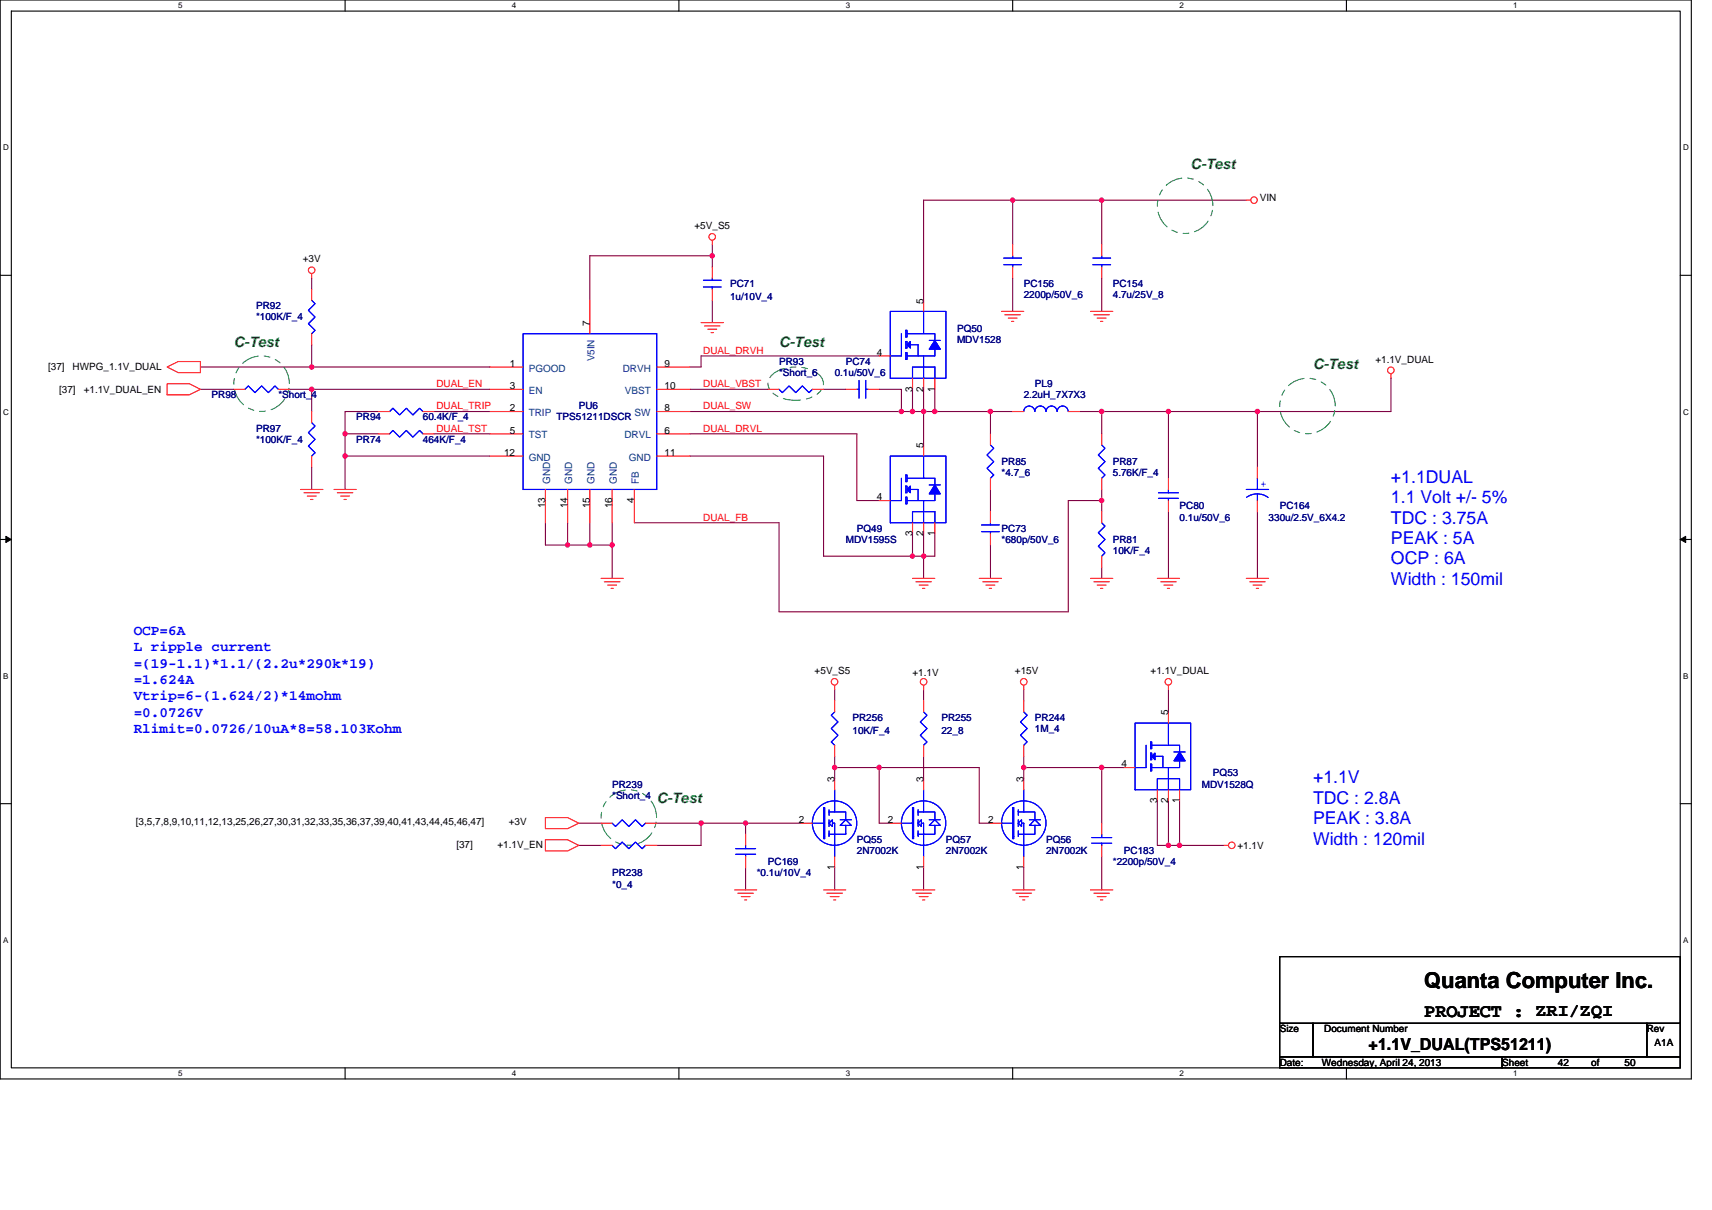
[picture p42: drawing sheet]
<svg xmlns="http://www.w3.org/2000/svg" width="297mm" height="210mm" viewBox="0 0 297 210" stroke-linecap="round" stroke-linejoin="round" font-family="sans-serif">
<defs><g id="words">
<text font-size="3.8" x="247.1" y="171.5">Quanta Computer Inc.</text>
<text font-size="3.3" x="247.1" y="176.5">PROJECT : ZRI/ZQI</text>
<g font-size="3.1" fill="#00f">
<text x="241.3" y="83.8">+1.1DUAL</text>
<text x="241.3" y="87.4">1.1 Volt +/- 5%</text>
<text x="241.3" y="90.9">TDC : 3.75A</text>
<text x="241.3" y="94.4">PEAK : 5A</text>
<text x="241.3" y="98">OCP : 6A</text>
<text x="241.3" y="101.5">Width : 150mil</text>
<text x="227.8" y="136">+1.1V</text>
<text x="227.8" y="139.5">TDC : 2.8A</text>
<text x="227.8" y="143">PEAK : 3.8A</text>
<text x="227.8" y="146.6">Width : 120mil</text>
</g>
<text font-size="2.9" x="237.5" y="182.2">+1.1V_DUAL(TPS51211)</text>
<g font-size="2.5" fill="#008000">
<text x="206.6" y="29.3">C-Test</text>
<text x="40.6" y="60.2">C-Test</text>
<text x="135.2" y="60.2">C-Test</text>
<text x="227.8" y="64.1">C-Test</text>
<text x="113.9" y="139.3">C-Test</text>
</g>
<g font-size="2.5" fill="#00f">
<text x="23.2" y="110.2">OCP=6A</text>
<text x="23.2" y="113">L ripple current</text>
<text x="23.2" y="115.9">=(19-1.1)*1.1/(2.2u*290k*19)</text>
<text x="23.2" y="118.7">=1.624A</text>
<text x="23.2" y="121.5">Vtrip=6-(1.624/2)*14mohm</text>
<text x="23.2" y="124.4">=0.0726V</text>
<text x="23.2" y="127.2">Rlimit=0.0726/10uA*8=58.103Kohm</text>
</g>
<g font-size="1.7">
<text x="218.6" y="34.9">VIN</text>
<text x="120.5" y="39.8">+5V_S5</text>
<text x="52.5" y="45.6">+3V</text>
<text x="160.2" y="52.7" transform="rotate(-90 160.2 52.7)">5</text>
<text x="102.3" y="56.6" transform="rotate(-90 102.3 56.6)">7</text>
<text x="8.3" y="64.3">[37]</text>
<text x="12.6" y="64.3">HWPG_1.1V_DUAL</text>
<text x="88.4" y="63.7">1</text>
<text x="115.3" y="63.7">9</text>
<text x="152.1" y="61.7">4</text>
<text x="238.6" y="62.9">+1.1V_DUAL</text>
<text x="10.3" y="68.1">[37]</text>
<text x="14.5" y="68.1">+1.1V_DUAL_EN</text>
<text x="88.4" y="67.5">3</text>
<text x="88.4" y="71.4">2</text>
<text x="115.3" y="67.5">10</text>
<text x="115.3" y="71.4">8</text>
<text x="158.3" y="67.9" transform="rotate(-90 158.3 67.9)">3</text>
<text x="160.2" y="67.9" transform="rotate(-90 160.2 67.9)">2</text>
<text x="162.2" y="67.9" transform="rotate(-90 162.2 67.9)">1</text>
<text x="88.4" y="75.3">5</text>
<text x="115.3" y="75.3">6</text>
<text x="160.2" y="77.8" transform="rotate(-90 160.2 77.8)">5</text>
<text x="87.5" y="79.1">12</text>
<text x="115.3" y="79.1">11</text>
<text x="94.6" y="88.2" transform="rotate(-90 94.6 88.2)">13</text>
<text x="98.5" y="88.2" transform="rotate(-90 98.5 88.2)">14</text>
<text x="102.3" y="88.2" transform="rotate(-90 102.3 88.2)">15</text>
<text x="106.2" y="88.2" transform="rotate(-90 106.2 88.2)">16</text>
<text x="110" y="87.2" transform="rotate(-90 110 87.2)">4</text>
<text x="152.1" y="86.8">4</text>
<text x="158.3" y="93" transform="rotate(-90 158.3 93)">3</text>
<text x="160.2" y="93" transform="rotate(-90 160.2 93)">2</text>
<text x="162.2" y="93" transform="rotate(-90 162.2 93)">1</text>
<text x="141.3" y="117">+5V_S5</text>
<text x="158.3" y="117.4">+1.1V</text>
<text x="176.1" y="117">+15V</text>
<text x="199.6" y="117">+1.1V_DUAL</text>
<text x="202.7" y="124.1" transform="rotate(-90 202.7 124.1)">5</text>
<text x="144.8" y="135.7" transform="rotate(-90 144.8 135.7)">3</text>
<text x="160.2" y="135.7" transform="rotate(-90 160.2 135.7)">3</text>
<text x="177.6" y="135.7" transform="rotate(-90 177.6 135.7)">3</text>
<text x="194.6" y="133.2">4</text>
<text x="23.6" y="143.2">[3,5,7,8,9,10,11,12,13,25,26,27,30,31,32,33,35,36,37,39,40,41,43,44,45,46,47]</text>
<text x="88.3" y="143.2">+3V</text>
<text x="138.6" y="142.8">2</text>
<text x="154.1" y="142.8">2</text>
<text x="171.4" y="142.8">2</text>
<text x="200.8" y="139.4" transform="rotate(-90 200.8 139.4)">3</text>
<text x="202.7" y="139.4" transform="rotate(-90 202.7 139.4)">2</text>
<text x="204.6" y="139.4" transform="rotate(-90 204.6 139.4)">1</text>
<text x="79.2" y="147.1">[37]</text>
<text x="86.3" y="147.1">+1.1V_EN</text>
<text x="214.7" y="147.3">+1.1V</text>
<text x="144.8" y="150.9" transform="rotate(-90 144.8 150.9)">1</text>
<text x="160.2" y="150.9" transform="rotate(-90 160.2 150.9)">1</text>
<text x="177.6" y="150.9" transform="rotate(-90 177.6 150.9)">1</text>
<text x="222" y="179.1">Size</text>
<text x="229.8" y="179.1">Document Number</text>
<text x="285.7" y="179.1">Rev</text>
<text x="222" y="184.9">Date:</text>
<text x="229.4" y="184.9">Wednesday, April 24, 2013</text>
<text x="260.6" y="184.9">Sheet</text>
<text x="270.3" y="184.9">42</text>
<text x="276.1" y="184.9">of</text>
<text x="281.9" y="184.9">50</text>
<text x="287.1" y="181.5">A1A</text>
</g>
<g font-size="1.7" fill="#000080">
<text x="44.4" y="53.7">PR92</text>
<text x="126.7" y="49.8">PC71</text>
<text x="126.7" y="52.1">1u/10V_4</text>
<text x="177.6" y="49.8">PC156</text>
<text x="177.6" y="51.7">2200p/50V_6</text>
<text x="193.1" y="49.8">PC154</text>
<text x="193.1" y="51.7">4.7u/25V_8</text>
<text x="44.4" y="55.6">*100K/F_4</text>
<text x="166" y="57.5">PQ50</text>
<text x="166" y="59.5">MDV1528</text>
<text x="135.2" y="63.3">PR93</text>
<text x="135.2" y="65.2">*Short_6</text>
<text x="144.8" y="65.2">0.1u/50V_6</text>
<text x="146.7" y="63.3">PC74</text>
<text x="36.7" y="69.1">PR98</text>
<text x="48.3" y="69.1">*Short_4</text>
<text x="100.4" y="71">PU6</text>
<text x="177.6" y="69.1">2.2uH_7X7X3</text>
<text x="179.6" y="67.2">PL9</text>
<text x="44.4" y="74.9">PR97</text>
<text x="44.4" y="76.8">*100K/F_4</text>
<text x="61.8" y="73">PR94</text>
<text x="61.8" y="76.8">PR74</text>
<text x="73.4" y="73">60.4K/F_4</text>
<text x="73.4" y="76.8">464K/F_4</text>
<text x="96.6" y="73">TPS51211DSCR</text>
<text x="173.8" y="80.7">PR85</text>
<text x="173.8" y="82.6">*4.7_6</text>
<text x="193.1" y="80.7">PR87</text>
<text x="193.1" y="82.6">5.76K/F_4</text>
<text x="204.7" y="88.4">PC80</text>
<text x="222" y="88.4">PC164</text>
<text x="146.7" y="94.2">MDV1595S</text>
<text x="148.7" y="92.3">PQ49</text>
<text x="173.8" y="92.3">PC73</text>
<text x="173.8" y="94.2">*680p/50V_6</text>
<text x="193.1" y="94.2">PR81</text>
<text x="204.7" y="90.3">0.1u/50V_6</text>
<text x="220.1" y="90.3">330u/2.5V_6X4.2</text>
<text x="193.1" y="96.1">10K/F_4</text>
<text x="147.9" y="125.1">PR256</text>
<text x="163.3" y="125.1">PR255</text>
<text x="179.6" y="125.1">PR244</text>
<text x="147.9" y="127.4">10K/F_4</text>
<text x="163.3" y="127.4">22_8</text>
<text x="179.6" y="127">1M_4</text>
<text x="106.2" y="136.7">PR239</text>
<text x="208.5" y="136.7">MDV1528Q</text>
<text x="210.5" y="134.7">PQ53</text>
<text x="106.2" y="138.6">*Short_4</text>
<text x="148.7" y="146.3">PQ55</text>
<text x="148.7" y="148.3">2N7002K</text>
<text x="164.1" y="146.3">PQ57</text>
<text x="164.1" y="148.3">2N7002K</text>
<text x="181.5" y="146.3">PQ56</text>
<text x="181.5" y="148.3">2N7002K</text>
<text x="195" y="148.3">PC183</text>
<text x="106.2" y="152.1">PR238</text>
<text x="106.2" y="154.1">*0_4</text>
<text x="131.3" y="152.1">*0.1u/10V_4</text>
<text x="133.2" y="150.2">PC169</text>
<text x="193.1" y="150.2">*2200p/50V_4</text>
</g>
<g font-size="1.7" fill="#004080">
<text x="91.7" y="64.5">PGOOD</text>
<text x="103.1" y="62.7" transform="rotate(-90 103.1 62.7)">V5IN</text>
<text x="108.1" y="64.5">DRVH</text>
<text x="91.7" y="68.3">EN</text>
<text x="108.4" y="68.3">VBST</text>
<text x="91.7" y="72.2">TRIP</text>
<text x="91.7" y="76.1">TST</text>
<text x="108.3" y="76.1">DRVL</text>
<text x="110.1" y="72.2">SW</text>
<text x="91.7" y="79.9">GND</text>
<text x="95.4" y="84" transform="rotate(-90 95.4 84)">GND</text>
<text x="99.3" y="84" transform="rotate(-90 99.3 84)">GND</text>
<text x="103.1" y="84" transform="rotate(-90 103.1 84)">GND</text>
<text x="107" y="84" transform="rotate(-90 107 84)">GND</text>
<text x="109.1" y="79.9">GND</text>
<text x="110.9" y="84" transform="rotate(-90 110.9 84)">FB</text>
</g>
<g font-size="1.7" fill="#f00">
<text x="122" y="61.4">DUAL_DRVH</text>
<text x="75.7" y="71">DUAL_TRIP</text>
<text x="75.7" y="67.2">DUAL_EN</text>
<text x="122" y="67.2">DUAL_VBST</text>
<text x="122" y="71">DUAL_SW</text>
<text x="75.7" y="74.9">DUAL_TST</text>
<text x="122" y="74.9">DUAL_DRVL</text>
<text x="122" y="90.3">DUAL_FB</text>
</g>
<text font-size="1.7" fill="#00f" x="218.8" y="84.6">+</text>
<g font-size="1.4">
<text x="30.9" y="1.5">5</text>
<text x="88.8" y="1.5">4</text>
<text x="146.7" y="1.5">3</text>
<text x="204.7" y="1.5">2</text>
<text x="262.6" y="1.5">1</text>
<text x=".5" y="26.1">D</text>
<text x="292" y="26.1">D</text>
<text x=".5" y="71.9">C</text>
<text x="292" y="71.9">C</text>
<text x=".5" y="117.8">B</text>
<text x="292" y="117.8">B</text>
<text x=".5" y="163.6">A</text>
<text x="292" y="163.6">A</text>
<text x="30.9" y="186.8">5</text>
<text x="88.8" y="186.8">4</text>
<text x="146.7" y="186.8">3</text>
<text x="204.7" y="186.8">2</text>
<text x="262.6" y="186.8">1</text>
</g>
</g></defs>
<path d="M0 0h293.5v187.2h-293.5zM2 1.9h289.5v183.4h-289.5z" fill="none" stroke="#000" stroke-width=".19"/>
<g fill="#fff">
<path d="M30.9 .2h.8v1.6h-.8z"/>
<path d="M30.9 185.5h.8v1.6h-.8z"/>
</g>
<path d="M59.9 0v1.9M59.9 185.3v1.9" fill="none" stroke="#000" stroke-width=".19"/>
<g fill="#fff">
<path d="M88.8 .2h.8v1.6h-.8z"/>
<path d="M88.8 185.5h.8v1.6h-.8z"/>
</g>
<path d="M117.8 0v1.9M117.8 185.3v1.9" fill="none" stroke="#000" stroke-width=".19"/>
<g fill="#fff">
<path d="M146.7 .2h.8v1.6h-.8z"/>
<path d="M146.7 185.5h.8v1.6h-.8z"/>
</g>
<path d="M175.7 0v1.9M175.7 185.3v1.9" fill="none" stroke="#000" stroke-width=".19"/>
<g fill="#fff">
<path d="M204.7 .2h.7v1.6h-.7z"/>
<path d="M204.7 185.5h.7v1.6h-.7z"/>
</g>
<path d="M233.6 0v1.9M233.6 185.3v1.9" fill="none" stroke="#000" stroke-width=".19"/>
<g fill="#fff">
<path d="M262.6 .2h.7v1.6h-.7z"/>
<path d="M262.6 185.5h.7v1.6h-.7z"/>
<path d="M.5 24.8h1v1.6h-1z"/>
<path d="M292 24.8h1v1.6h-1z"/>
<path d="M.5 70.7h1v1.5h-1z"/>
<path d="M292 70.7h1v1.5h-1z"/>
</g>
<path d="M0 47.8h2M291.5 47.8h2" fill="none" stroke="#000" stroke-width=".19"/>
<g fill="#fff">
<path d="M.5 116.5h.9v1.6h-.9z"/>
<path d="M292 116.5h.9v1.6h-.9z"/>
</g>
<path d="M0 93.6h2M291.5 93.6h2" fill="none" stroke="#000" stroke-width=".19"/>
<path d="M1 93.1l1 .5-1 .5zM291.5 93.6l1-.5v1z" fill="#000" stroke="#000" stroke-width=".17"/>
<g fill="#fff">
<path d="M.5 162.4h.9v1.5h-.9z"/>
<path d="M292 162.4h.9v1.5h-.9z"/>
</g>
<path d="M0 139.5h2M291.5 139.5h2M222 166h69.5v11.6h-69.5zM222 177.6h5.8v5.8h-5.8zM227.8 177.6h57.9v5.8h-57.9zM285.7 177.6h5.8v5.8h-5.8zM222 183.4h38.6v1.9h-38.6zM260.6 183.4h30.9v1.9h-30.9z" fill="none" stroke="#000" stroke-width=".19"/>
<g fill="none" stroke="#800040" stroke-width=".19">
<path d="M175.7 34.7h-15.5v17.4M175.7 34.7h15.5M175.7 34.7v7.8M191.2 34.7v7.8M191.2 34.7h25M54.1 48.3v1.9M54.1 59.8v3.9M123.6 44.4v1.9M123.6 52.1v3.9M123.6 44.4h-21.3v7.7M123.6 42.5v1.9M175.7 48.3v5.7"/>
<path d="M191.2 48.3v5.7M34.8 63.7h19.3M34.8 67.6h5.8M50.2 67.6h3.9v3.8M54.1 63.7h30.9M54.1 67.6h30.9M59.9 79.1h25.1M59.9 75.3v3.8M59.9 79.1v5.8M59.9 75.3h5.8M65.7 71.4h-5.8v3.9M75.3 71.4h9.7"/>
<path d="M75.3 75.3h9.7M119.7 71.4h36.7M119.7 67.6h13.5M119.7 75.3h29v11.6h3.8M119.7 79.1h23.2v17.4h15.4M142.9 67.6h3.8M152.5 67.6h3.9v3.8M152.5 61.8h-30.9v1.9h-1.9M156.4 71.4h1.9M158.3 67.6v3.8M158.3 71.4h1.9M160.2 71.4v5.8"/>
<path d="M160.2 71.4h2M160.2 67.6v3.8M162.2 67.6v3.8M162.2 71.4h9.6M171.8 71.4v3.9M171.8 71.4h3.9M187.3 71.4h3.9M191.2 71.4v3.9M191.2 71.4h11.5M202.7 71.4h15.5v9.7M202.7 71.4v11.6M241.3 65.6v5.8h-23.1"/>
<path d="M54.1 81.1v3.8M94.6 90.7v3.9h3.9M98.5 90.7v3.9M98.5 94.6h3.8M102.3 90.7v3.9M102.3 94.6h3.9M106.2 90.7v3.9M106.2 94.6v5.8M158.3 92.6v3.9M158.3 96.5h1.9M160.2 96.5v3.9M160.2 92.6v3.9"/>
<path d="M162.2 92.6v3.9h-2M171.8 84.9v3.9M171.8 94.6v5.8M191.2 86.9h-5.8v19.3h-50.2v-15.5h-25.1M191.2 86.9v1.9M191.2 98.4v2M191.2 84.9v2M202.7 88.8v11.6M218.2 88.8v11.6M144.8 119.7v1.9M160.2 119.7v1.9M177.6 119.7v1.9"/>
<path d="M202.7 119.7v3.8M144.8 133.2h7.7M144.8 131.3v1.9M144.8 133.2v1.9M152.5 133.2v9.7h2M152.5 133.2h17.4v9.7h1.9M160.2 131.3v3.8M177.6 133.2v1.9M177.6 131.3v1.9M177.6 133.2h13.6M191.2 133.2h3.8M191.2 133.2v9.7"/>
<path d="M200.8 139v7.7h1.9M202.7 139v7.7M204.7 139v7.7M100.4 142.9h3.9M100.4 146.7h3.9M113.9 142.9h7.7v3.8h-7.7M121.6 142.9h7.8M129.4 142.9h9.6M129.4 150.6v3.8M129.4 142.9v1.9M144.8 150.6v3.8M160.2 150.6v3.8"/>
<path d="M177.6 150.6v3.8M191.2 148.6v5.8M202.7 146.7h2M204.7 146.7h7.7"/>
</g>
<g fill="#f0f" stroke="#f0f" stroke-width=".19">
<circle cx="123.6" cy="44.4" r=".38"/>
<circle cx="59.9" cy="75.3" r=".38"/>
<circle cx="59.9" cy="79.1" r=".38"/>
<circle cx="54.1" cy="67.6" r=".38"/>
<circle cx="54.1" cy="63.7" r=".38"/>
<circle cx="102.3" cy="94.6" r=".38"/>
<circle cx="98.5" cy="94.6" r=".38"/>
<circle cx="106.2" cy="94.6" r=".38"/>
<circle cx="162.2" cy="71.4" r=".38"/>
<circle cx="158.3" cy="96.5" r=".38"/>
<circle cx="160.3" cy="96.5" r=".38"/>
<circle cx="202.7" cy="71.4" r=".38"/>
<circle cx="160.3" cy="71.4" r=".38"/>
<circle cx="171.8" cy="71.4" r=".38"/>
<circle cx="191.1" cy="34.7" r=".38"/>
<circle cx="175.7" cy="34.7" r=".38"/>
<circle cx="218.2" cy="71.4" r=".38"/>
<circle cx="156.4" cy="71.4" r=".38"/>
<circle cx="158.3" cy="71.4" r=".38"/>
<circle cx="191.1" cy="86.9" r=".38"/>
<circle cx="191.1" cy="71.4" r=".38"/>
<circle cx="204.6" cy="146.7" r=".38"/>
<circle cx="202.7" cy="146.7" r=".38"/>
<circle cx="121.6" cy="142.8" r=".38"/>
<circle cx="191.1" cy="133.2" r=".38"/>
<circle cx="177.6" cy="133.2" r=".38"/>
<circle cx="152.5" cy="133.2" r=".38"/>
<circle cx="144.8" cy="133.2" r=".38"/>
<circle cx="129.3" cy="142.8" r=".38"/>
</g>
<g fill="none" stroke="#f00" stroke-width=".19">
<path d="M216.2 34.7h.8M54.1 47.5v.8M54.1 50.2v1.9M54.1 57.9v1.9M102.3 52.1v5.8M121.6 56h3.9M122.2 56.6h2.7M122.8 57.1h1.6M123.4 57.7h.4M123.6 41.7v.8M123.6 46.3v2M123.6 50.2v1.9"/>
<path d="M160.2 52.1v1.9M173.8 54h3.8M174.3 54.6h2.8M174.9 55.2h1.6M175.5 55.8h.4M175.7 42.5v1.9M175.7 46.3v2M189.2 54h3.9M189.8 54.6h2.7M190.4 55.2h1.5M190.9 55.8h.4M191.2 42.5v1.9"/>
<path d="M191.2 46.3v2M29 63.7l1.9-1h3.9v2h-3.9zM29 66.6h3.8l2 1-2 .9h-3.8zM40.6 67.6h1.9M48.3 67.6h1.9M54.1 71.4v1.9M54.1 79.1v2M65.7 71.4h1.9M65.7 75.3h1.9M73.4 71.4h1.9M73.4 75.3h1.9M85 63.7h5.8"/>
<path d="M85 67.6h5.8M85 71.4h5.8M85 75.3h5.8M85 79.1h5.8M113.9 63.7h5.8M113.9 67.6h5.8M113.9 71.4h5.8M113.9 75.3h5.8M113.9 79.1h5.8M133.2 67.6h2M140.9 67.6h2M146.7 67.6h2"/>
<path d="M150.6 67.6h1.9M152.5 61.8h2M158.3 65.6v2M160.2 65.6v2M160.2 77.2v1.9M162.2 65.6v2M171.8 75.3v1.9M175.7 71.4h1.9M185.4 71.4h1.9M191.2 75.3v1.9M241.3 64.9v.7M52.2 84.9h3.8"/>
<path d="M52.7 85.5h2.7M53.3 86.1h1.6M53.9 86.7h.4M58 84.9h3.8M58.5 85.5h2.7M59.1 86.1h1.5M59.7 86.7h.4M94.6 84.9v5.8M98.5 84.9v5.8M102.3 84.9v5.8M106.2 84.9v5.8M110.1 84.9v5.8"/>
<path d="M152.5 86.9h2M158.3 90.7v1.9M160.2 90.7v1.9M162.2 90.7v1.9M171.8 83v1.9M171.8 88.8v1.9M171.8 92.6v2M191.2 83v1.9M191.2 88.8v1.9M191.2 96.5v1.9M202.7 83v1.9M202.7 86.9v1.9"/>
<path d="M218.2 81.1v1.9M218.2 86.9v1.9M104.3 100.4h3.8M104.9 101h2.7M105.4 101.5h1.6M106 102.1h.4M144.8 118.9v.8M158.3 100.4h3.9M158.9 101h2.7M159.5 101.5h1.5M160.1 102.1h.4M160.2 118.9v.8"/>
<path d="M169.9 100.4h3.9M170.5 101h2.7M171.1 101.5h1.5M171.6 102.1h.4M177.6 118.9v.8M189.2 100.4h3.9M189.8 101h2.7M190.4 101.5h1.5M190.9 102.1h.4M200.8 100.4h3.9M201.4 101h2.7M201.9 101.5h1.6"/>
<path d="M202.5 102.1h.4M202.7 118.9v.8M216.2 100.4h3.9M216.8 101h2.7M217.4 101.5h1.5M218 102.1h.4M144.8 121.6v1.9M144.8 129.3v2M144.8 135.1v2M160.2 121.6v1.9M160.2 129.3v2M160.2 135.1v2"/>
<path d="M177.6 121.6v1.9M177.6 129.3v2M177.6 135.1v2M195 133.2h1.9M200.8 137.1v1.9M202.7 123.5v2M202.7 137.1v1.9M204.7 137.1v1.9M94.6 141.9h3.9l1.9 1-1.9 .9h-3.9zM94.6 145.7h3.9l1.9 1-1.9 1h-3.9zM104.3 142.9h1.9M104.3 146.7h1.9"/>
<path d="M112 142.9h1.9M112 146.7h1.9M127.4 154.4h3.9M128 155h2.7M128.6 155.6h1.6M129.2 156.2h.4M129.4 144.8v1.9M129.4 148.6v2M139 142.9h1.9M142.9 154.4h3.8M143.5 155h2.7M144 155.6h1.6"/>
<path d="M144.6 156.2h.4M144.8 148.6v2M154.5 142.9h1.9M158.3 154.4h3.9M158.9 155h2.7M159.5 155.6h1.5M160.1 156.2h.4M160.2 148.6v2M171.8 142.9h2M175.7 154.4h3.9M176.3 155h2.7M176.9 155.6h1.5"/>
<path d="M177.4 156.2h.4M177.6 148.6v2M189.2 154.4h3.9M189.8 155h2.7M190.4 155.6h1.5M190.9 156.2h.4M191.2 142.9v1.9M191.2 146.7v1.9M212.4 146.7h.7"/>
<circle cx="217.6" cy="34.7" r=".57"/>
<circle cx="54.1" cy="46.9" r=".57"/>
<circle cx="123.6" cy="41.1" r=".57"/>
<circle cx="241.3" cy="64.3" r=".57"/>
<circle cx="144.8" cy="118.3" r=".57"/>
<circle cx="160.3" cy="118.3" r=".57"/>
<circle cx="177.6" cy="118.3" r=".57"/>
<circle cx="202.7" cy="118.3" r=".57"/>
<circle cx="213.7" cy="146.7" r=".57"/>
</g>
<g fill="none" stroke="#008040" stroke-width=".17" stroke-dasharray="3 1 1 1 1 1">
<path d="M134.1 65a6.9 6.9 0 0 1 7.9 0 1.99 1.99 0 0 1 0 3.2 6.9 6.9 0 0 1-7.9 0 2 2 0 0 1 0-3.2z"/>
<circle cx="205.6" cy="35.7" r="4.8"/>
<circle cx="45.4" cy="66.6" r="4.8"/>
<circle cx="226.8" cy="70.5" r="4.8"/>
<circle cx="109.1" cy="141.9" r="4.8"/>
</g>
<g fill="none" stroke="#00f" stroke-width=".19">
<path d="M54.1 52.1l.6 .6-1.2 1.1 1.2 1.2-1.2 1.2 1.2 1.1-.6 .6M90.8 57.9h23.1v27h-23.1zM122 48.6h3.1M122 49.8h3.1M123.6 49.8v.4M123.6 48.3v.3M154.5 54h9.6v11.6h-9.6zM156.4 57.9v3.9h-1.9M157.2 59.3h.2v1.1h-.2zM157.2 57.3h.2v1.2h-.2zM157.4 57.9h4.8v1.2M157.9 59.8h1.4v2"/>
<path d="M160.2 54v3.9M161.2 59.1h1.9M174.2 44.8h3M174.2 45.9h3M175.7 45.9v.4M175.7 44.4v.4M189.6 44.8h3.1M189.6 45.9h3.1M191.2 44.4v.4M191.2 45.9v.4M42.5 67.6l.6-.6 1.1 1.1 1.2-1.1 1.2 1.1 1.1-1.1 .6 .6M54.1 73.3l.6 .6-1.2 1.2 1.2 1.1-1.2 1.2 1.2 1.2-.6 .5"/>
<path d="M67.6 71.4l.6-.6 1.1 1.2 1.2-1.2 1.1 1.2 1.2-1.2 .6 .6M67.6 75.3l.6-.6 1.1 1.2 1.2-1.2 1.1 1.2 1.2-1.2 .6 .6M135.2 67.6l.5 .5 1.2-1.1 1.2 1.1 1.1-1.1 1.2 1.1 .5-.5M148.7 67.6h.4M149.1 66v3.1M150.2 66v3.1M150.2 67.6h.4M154.5 79.1h9.6v11.6h-9.6zM157.2 61.2h.2v1.2h-.2zM158.3 65.6v-1.9h3.9v1.9M160.2 79.1v3.9M160.2 61.8v3.8"/>
<path d="M162.2 60.6v1.2h-4.8M171.8 77.2l.6 .6-1.1 1.2 1.1 1.1-1.1 1.2 1.1 1.1-.6 .6M183.4 71.4a.96 .96 0 0 0-1-.9 .96 .96 0 0 0-.9 .9 .97 .97 0 0 0-1-.9 .97 .97 0 0 0-1 .9 .95 .95 0 0 0-.9-.9 .95 .95 0 0 0-1 .9M185.3 71.4a.95 .95 0 0 0-.9-.9 .95 .95 0 0 0-1 .9M191.2 77.2l.5 .6-1.1 1.2 1.1 1.1-1.1 1.2 1.1 1.1-.5 .6M156.4 83v3.9h-1.9M157.2 86.3h.2v1.1h-.2zM157.2 84.3h.2v1.2h-.2zM157.2 82.4h.2v1.2h-.2zM157.4 83h4.8v1.2M157.9 84.9h1.4v2M158.3 90.7v-1.9h3.9v1.9"/>
<path d="M160.2 86.9v3.8M161.2 84.2h1.9M162.2 85.7v1.2h-4.8M170.3 91.1h3.1M170.3 92.3h3.1M171.8 90.7v.4M171.8 92.3v.3M191.2 90.7l.5 .6-1.1 1.2 1.1 1.1-1.1 1.2 1.1 1.1-.5 .6M201 85.5h3.5M201 86.5h3.5M202.7 86.5v.4M202.7 84.9v.6"/>
<path d="M216.2 84.9h3.9M216.3 86.3a3.1 3.1 0 0 1 3.7 0M218.2 85.7v1.2M218.2 83v1.9M144.8 123.5l-.6 .6 1.2 1.2-1.2 1.1 1.2 1.2-1.2 1.2 .6 .5M144.8 137.1v3.8M160.2 137.1v3.8M160.2 123.5l.6 .6-1.1 1.2 1.1 1.1-1.1 1.2 1.1 1.2-.6 .5M177.6 123.5l.6 .6-1.1 1.2 1.1 1.1-1.1 1.2 1.1 1.2-.6 .5M177.6 137.1v3.8M196.9 125.5h9.7v11.6h-9.7zM198.9 129.3v3.9h-2"/>
<path d="M199.6 132.6h.2v1.2h-.2zM199.6 130.7h.2v1.1h-.2zM199.6 128.8h.2v1.1h-.2zM199.8 129.3h4.9v1.2M200.4 131.3h1.4v1.9M200.8 137.1v-2h3.9v2M202.7 133.2v3.9M202.7 125.5v3.8M203.7 130.5h1.9M204.7 132v1.2h-4.9M106.2 142.9l.6 .5 1.1-1.1 1.2 1.1 1.2-1.1 1.1 1.1 .6-.5M106.2 146.7l.6 .6 1.1-1.2 1.2 1.2 1.2-1.2 1.1 1.2 .6-.6"/>
<path d="M127.6 147.3h3.5M127.6 148.3h3.5M129.4 148.3v.3M129.4 146.7v.6M140.9 142.9h2M142.9 140.1h.2v5.4h-.2zM143.8 140.9h1M143.8 142.3v.6M143.8 142.9v.5M143.8 144.2v1M143.8 140.5v.4M143.8 140.9v.6"/>
<path d="M144.4 142.9v-.6l-.6 .6M144.4 142.9h.4v5.7M144.4 142.9v.5l-.6-.5M144.8 140.9h1.9v1.4M145.8 142.3h.9M146.7 143.2v1.6h-2.9M146.7 142.3l1 .9h-1.7M146.7 142.3l-.9 .9h.4M146.7 142.3h1M156.4 142.9h1.9M158.3 140.1h.2v5.4h-.2zM159.3 140.9h.9"/>
<path d="M159.3 142.3v.6M159.3 142.9v.5M159.3 144.2v1M159.3 140.5v.4M159.3 140.9v.6M159.9 142.9v-.6l-.6 .6M159.9 142.9h.3v5.7M159.9 142.9v.5l-.6-.5M160.2 140.9h2v1.4M161.2 142.3h1M162.2 143.2v1.6h-2.9M162.2 142.3l.9 .9h-1.7"/>
<path d="M162.2 142.3l-1 .9h.4M162.2 142.3h.9M173.8 142.9h1.9M175.7 140.1h.2v5.4h-.2zM176.7 142.3v.6M176.7 142.9v.5M176.7 144.2v1M176.7 140.5v.4M176.7 140.9v.6M176.7 140.9h.9M177.2 142.9v-.6l-.5 .6M177.2 142.9h.4v5.7"/>
<path d="M177.2 142.9v.5l-.5-.5M177.6 140.9h2v1.4M178.6 142.3h1M179.6 142.3l.9 .9h-1.7M179.6 142.3l-1 .9h.4M179.6 142.3h.9M179.6 143.2v1.6h-2.9M189.4 145.4h3.5M189.4 146.3h3.5M191.2 146.3v.4M191.2 144.8v.6"/>
<circle cx="144.8" cy="142.8" r="3.9"/>
<circle cx="160.2" cy="142.8" r="3.9"/>
<circle cx="177.6" cy="142.8" r="3.9"/>
</g>
<g fill="#00f" stroke="#00f" stroke-width=".19">
<path d="M204.7 130.5l.9 1.5h-1.9z" fill-rule="evenodd"/>
<path d="M199.8 131.3l.6-.6v1.1z" fill-rule="evenodd"/>
<path d="M204.7 130.5l.9 1.5h-1.9z" fill-rule="evenodd"/>
<path d="M199.8 131.3l.6-.6v1.1z" fill-rule="evenodd"/>
<path d="M162.2 59.1l.9 1.5h-1.9z" fill-rule="evenodd"/>
<path d="M157.4 59.8l.5-.5v1.1z" fill-rule="evenodd"/>
<path d="M162.2 59.1l.9 1.5h-1.9z" fill-rule="evenodd"/>
<path d="M157.4 59.8l.5-.5v1.1z" fill-rule="evenodd"/>
<path d="M162.2 84.2l.9 1.5h-1.9z" fill-rule="evenodd"/>
<path d="M157.9 84.3v1.2l-.5-.6z" fill-rule="evenodd"/>
<path d="M162.2 84.2l.9 1.5h-1.9z" fill-rule="evenodd"/>
<path d="M157.9 84.3v1.2l-.5-.6z" fill-rule="evenodd"/>
</g>
<use href="#words"/>
</svg>
